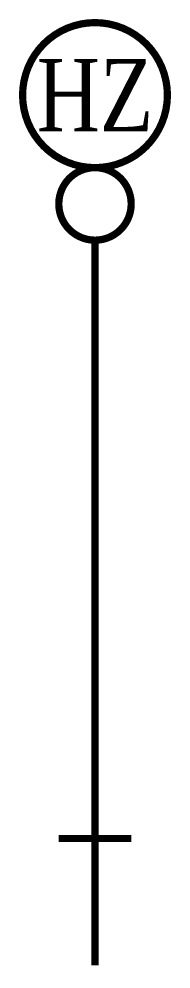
# Model space of a CAD drawing. Header units: millimetres. Extents: x -2.1 to 2.1, y -0.1 to 26.1.
import ezdxf
from ezdxf.enums import TextEntityAlignment as Align

# ---------------------------------------------------------------- set-up
doc = ezdxf.new("R2010")
doc.units = ezdxf.units.MM
doc.styles.add('CHINESE', font='TIMES.TTF', dxfattribs={"width": 0.8, "height": 3})

msp = doc.modelspace()

# ---------------------------------------------------------------- linework, layer by layer
at = {"const_width": 0.2}
for points in [[(-2, 24, 1), (2, 24, 1)], [(-1, 21, 1), (1, 21, 1)]]:
    msp.add_lwpolyline(points, format="xyb", close=True, dxfattribs=at)
for points in [[(0, 0), (0, 20)], [(-1, 3.5), (1, 3.5)]]:
    msp.add_lwpolyline(points, dxfattribs=at)

# ---------------------------------------------------------------- texts
at = {"style": 'CHINESE', "width": 0.8}
msp.add_attdef('HZ', text='24', height=2, dxfattribs=at).set_placement((0, 24), align=Align.MIDDLE)

doc.saveas('drawing.dxf')
